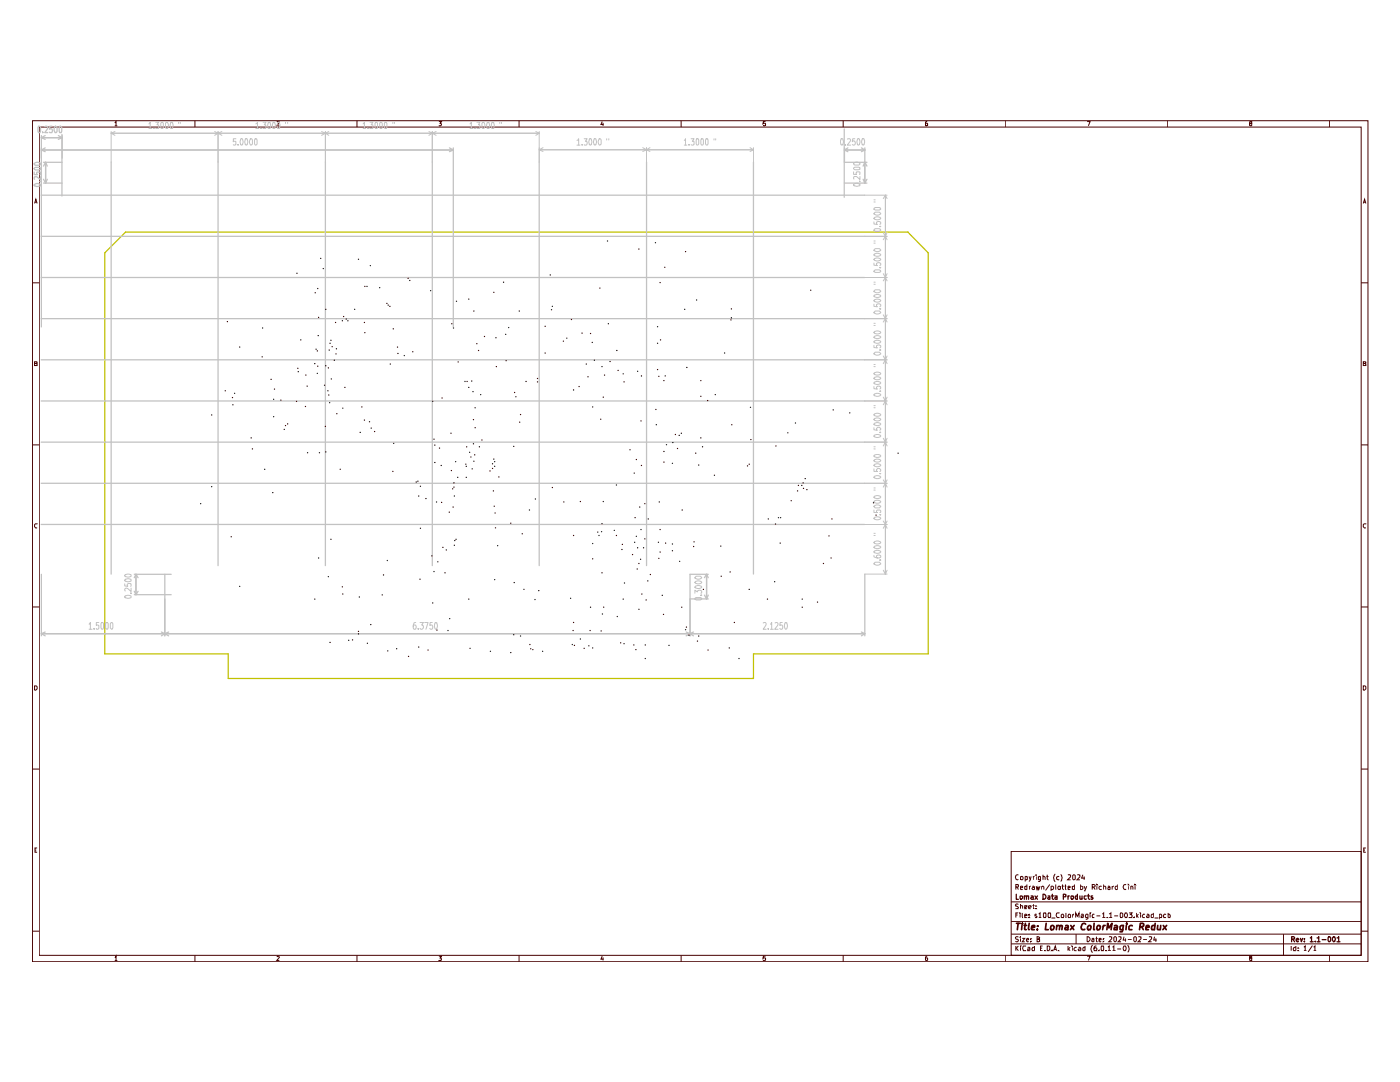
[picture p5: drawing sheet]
<svg xmlns="http://www.w3.org/2000/svg" width="279mm" height="216mm" viewBox="0 0 279 216" stroke-linecap="round" stroke-linejoin="round" font-family="sans-serif">
<g fill="none" stroke="#480000" stroke-width=".2">
<path d="M6.5 24.1h266.5v167.8h-266.5zM7.8 25.4h263.9v165.2h-263.9zM22.9 24.5l.3-.2v.8M22.9 25.1h.5M38.9 24.1v1.3M55.2 24.3h.5l.1 .1-.6 .7h.6M71.2 24.1v1.3M87.6 24.3h.5l-.3 .3h.2l.1 .3-.2 .2-.3-.1M103.6 24.1v1.3M120.2 24.3l-.3 .5h.5M120.4 24.5v.6M135.9 24.1v1.3"/>
<path d="M152.8 24.3h-.4l-.1 .4 .4-.1 .1 .4h-.5M168.3 24.1v1.3M185 24.3h-.2l-.1 .1v.6h.4l-.1-.4h-.2l-.1 .2M200.6 24.1v1.3M217 24.3h.6l-.4 .8M233 24.1v1.3M249.6 24.6l-.2-.3h.4v.3l-.4 .1v.3l.2 .1 .2-.1-.1-.4M265.3 24.1v1.3M6.5 56.4h1.3M6.9 40.6l.3-.8 .2 .8M7 40.3h.3M271.7 56.4h1.3"/>
<path d="M272.1 40.6l.2-.8 .3 .8M272.2 40.3h.3M6.9 72.5h.4v-.3h-.4v.7h.5v-.3l-.2-.1M272.1 72.5h.4v-.3h-.4v.7h.5v-.3l-.2-.1M6.5 88.8h1.3M271.7 88.8h1.3M7.4 104.6l-.3-.1-.2 .2v.4l.3 .3 .2-.1M272.6 104.6l-.4-.1-.1 .2v.4l.2 .3 .3-.1M6.5 121.1h1.3M6.9 136.9h.3l.2 .1v.5l-.2 .2h-.3zM271.7 121.1h1.3M272.1 136.9h.3l.2 .1v.5l-.3 .2h-.2z"/>
<path d="M6.5 153.5h1.3M271.7 153.5h1.3M7 169.6h.2M7.4 169.2h-.4v.9h.4M201.8 169.9h69.9v20.7h-69.9zM201.8 180h69.9M202.7 177h.5v-.4l-.5-.1v1M203 177l.2 .5M203.2 174.6a.45 .45 0 0 0-.6 .4 .45 .45 0 0 0 .6 .5M203.7 177.2l.4-.1-.1-.3-.3 .1v.5h.4M203.7 175l.3-.1 .2 .1v.4l-.2 .2-.3-.1zM204.6 175h.4v.5h-.4"/>
<path d="M204.6 174.9v1M204.9 176.9h-.4v.5h.4M204.9 176.5v1M205.4 174.9l.2 .7M205.4 176.8v.7M205.7 176.8l-.3 .2M205.8 174.9l-.2 .7-.2 .3M206 176.9l.3-.1 .2 .2v.5M206.2 174.9v.7M206.5 177.1h-.4l-.1 .1 .1 .3 .4-.1M206.5 174.9l-.3 .1M206.8 176.8l.2 .7 .1-.5 .2 .5 .3-.7"/>
<path d="M206.8 174.5v.1M206.8 174.9v.7M207.6 174.9v.8l-.1 .2-.3-.1M207.6 175h-.4v.5h.4M207.9 176.9l.3-.1 .1 .2v.5M207.9 176.8v.7M208.2 175l.2-.1 .2 .1v.6M208.2 174.5v1.1M208.8 174.9h.5M209 174.5v.9l.3 .2M209.5 176.5l-.8 1.2M209.8 176.9l.3-.1 .2 .2-.2 .5-.3-.1"/>
<path d="M209.8 176.8v1M210.6 174.5a.92 .92 0 0 0 0 1.4M210.7 176.5l.1 1M211.1 177l.2-.2 .3 .1v.5l-.3 .1zM211.4 175l-.3-.1-.2 .1v.5h.5M211.7 174.5a1.12 1.12 0 0 1 0 1.4M211.9 176.8h.4M212 176.5v.8l.3 .2M212.5 176.8h.3M212.6 176.5v.9l.2 .1M213.1 177.2l.5-.1v-.2h-.5v.5h.5M213.1 174.6h.6v.4l-.6 .6h.6"/>
<path d="M214.2 174.5l.4 .2v.7l-.3 .2-.2-.2v-.7zM214.4 176.9h-.4v.5h.4M214.4 176.5v1M215 174.6h.5v.4l-.6 .6h.6M215.6 176.9l.3-.1 .2 .2-.1 .4h-.4M215.6 176.5v1M216.1 174.5l-.2 .7h.6M216.4 176.8l.2 .7M216.4 174.9v.7M216.9 176.8l-.4 1h-.1M218 177h.4l.2-.3-.6-.2v1M218.2 177l.4 .5"/>
<path d="M218.9 176.5v.1M218.9 176.8v.7M219.8 176.9l-.2-.1-.3 .2 .1 .4h.4M220.3 176.9l.2-.1 .2 .2v.5M220.3 176.5v1M221.1 176.9l.3-.1 .1 .2v.5M221.5 177.1l-.4 .1 .1 .3 .3-.1M222 176.8v.7M222.3 176.8l-.3 .2M223 176.9l-.3-.1-.2 .2 .1 .4h.4M223 176.5v1M224.7 176.6a.45 .45 0 0 0-.6 .4 .45 .45 0 0 0 .6 .4"/>
<path d="M225.2 176.5v.1M225.2 176.8v.7M225.7 176.9l.2-.1 .2 .2v.5M225.7 176.8v.7M226.5 176.5v.1M226.5 176.8v.7M272.2 169.6h.2M272.6 169.2h-.4v.9h.4M6.5 185.8h1.3M22.9 191.1l.3-.3v.8M22.9 191.6h.5M38.9 190.6v1.3"/>
<path d="M55.2 190.9l.4-.1 .2 .2-.6 .6h.6M71.2 190.6v1.3M87.6 190.8h.5l-.3 .3 .3 .2-.1 .3h-.4M103.6 190.6v1.3M120.2 190.8l-.3 .6h.5M120.4 191.1v.5M135.9 190.6v1.3M152.8 190.8h-.4l-.1 .4 .4-.1 .1 .5h-.5M168.3 190.6v1.3M185 190.8h-.1l-.2 .3v.5h.4l-.1-.5h-.2l-.1 .2M200.6 190.6v1.3M201.8 188.3h69.9"/>
<path d="M201.8 186.4h69.9M201.8 183.9h69.9M202.7 188.8v.9M202.7 182.6h.4M202.8 189.2l.4 .5M203.2 182.2h-.5v.9M203.2 187l-.4-.1-.2 .2 .2 .3 .4 .2-.1 .3-.5-.1M203.2 180.5l-.4-.1-.2 .2 .1 .2 .5 .3v.2h-.6M203.2 188.8l-.5 .5M203.6 182.2h.1M203.6 182.4v.7M203.7 188.8h.1"/>
<path d="M203.7 186.9v.1M203.7 180.8h.4v.5M203.7 180.4v.9M203.7 187.2v.7M203.7 189v.7M204 187.2h.5l-.5 .7h.5M204 182.2v.7l.2 .2M204.5 182.8l.4-.1v-.2h-.4v.6h.4M204.5 181.1l.4-.1v-.3h-.4v.6h.4M204.7 188.8h-.4l-.2 .4 .2 .5 .4-.1M204.9 187.6l.4-.1-.1-.3-.3 .2v.3l.1 .2 .3-.1M205.1 189.1h.4v.6h-.4v-.3l.4-.1"/>
<path d="M205.3 181.1l.5-.1-.1-.3-.4 .1v.4l.4 .1M205.4 183v.1M205.4 182.5v.1M205.7 187.8v.1M205.7 187.3v.1M206 180.7h.5M206.2 180.4v.9h.3M206.5 188.8v.9h-.5v-.6h.5M206.7 181.2v.1M206.7 180.7v.1M206.9 182.5h-.4v.3l.5 .1-.1 .2h-.4M207 187.4l.4-.1 .1-.2-.5-.2v1h.3l.2-.1v-.3l-.3-.1"/>
<path d="M207.3 182.4l.3-.2v.9M207.3 183.1h.5M207.6 189.2h.4M208.1 188.8h-.5v.9h.5M208.3 182.2h.4v.1v.8h-.4l-.1-.2zM208.5 189.6v.1M209 188.8h.3l.2 .1v.5l-.2 .3h-.3zM209.3 182.2h.3l.1 .1-.1 .8h-.3l-.1-.2zM209.8 183.2h.8M209.9 189.6v.1M210.3 189.7l.3-.9 .3 .9M210.4 189.4h.4"/>
<path d="M211.2 189.6v.1M211.4 182.2h-.5l-.1 .4 .2 .5 .4-.1M211.8 182.6l.2-.2 .2 .1v.6l-.4-.1zM212.7 182.2l.1 .9M213.1 188.8v.9M213.2 182.5l.3-.1 .2 .2-.1 .5h-.4zM213.2 189.4l.4 .3M213.6 189l-.5 .4M214 188.8h.1M214 189v.7M214.1 182.4v.7M214.3 182.4l-.2 .3"/>
<path d="M214.7 183.1v-.9l.3 .6 .3-.6v.9M214.8 186.4v1.9M214.8 189.1l-.2-.1-.3 .3 .2 .4h.3M215.3 189.1l.2-.1 .2 .2v.5h-.4l-.1-.3 .5-.1M215.8 182.5h.4v.6h-.4v-.3l.4-.1M216.5 188.8v.9h-.3l-.1-.5 .2-.2 .2 .1M217 190.8h.6l-.4 .8M217 186.9h.2l.4 .4-.4 .6h-.2zM217.1 182.4v.9l-.2 .1-.2-.1M217.1 182.5l-.3-.1-.2 .3 .1 .4h.4M217.6 182.2h.1M217.6 182.4v.7"/>
<path d="M217.9 187.3h.4v.6M218.1 188.6a.92 .92 0 0 0 0 1.4M218.3 187.5l-.4 .1v.2h.4M218.4 182.5l-.3-.1-.1 .3 .1 .4h.3M218.7 187.2h.4M218.8 186.9v.9l.3 .1M218.8 188.8h-.2a.73 .73 0 0 0-.2 .9h.4l.1-.4-.2-.2-.4 .2M218.8 182.8h.8M219.3 187.6l.5-.1-.1-.3-.4 .1v.5h.5M219.3 189.6v.1M219.8 188.8h.4l.1 .1-.1 .8h-.4v-.2zM220 182.4l.3-.2v.9"/>
<path d="M220 183.1h.6M220.2 187.8v.1M220.2 187.3v.1M220.7 189.6v.1M220.9 183v.1M221.1 189l.3-.2v.9M221.1 189.7h.6M221.4 187h.5v.3l-.6 .6h.6M221.4 182.4l.3-.2v.9M221.4 183.1h.6M222 189l.3-.2v.9M222 189.7h.6"/>
<path d="M222.4 182.8h.7M222.5 186.9l.3 .2v.6l-.2 .2h-.1l-.2-.2v-.6zM223 189.4h.7M223.2 187h.5v.3l-.6 .6h.6M223.6 182.2l.5 .1v.6l-.2 .2h-.3v-.2zM224.2 188.8h.1a.47 .47 0 0 1 .5 .4 .47 .47 0 0 1-.5 .5l-.1-.3zM224.3 186.9l-.1 .7h.5M224.6 182.2a.47 .47 0 0 1 .4 .4 .47 .47 0 0 1-.4 .5l-.2-.3zM224.6 187.2v.7M225.1 188.6a1.14 1.14 0 0 1 0 1.4M225.1 187.5h.7M225.3 182.2h.6l-.3 .3 .3 .2-.1 .4-.5-.1"/>
<path d="M226.4 183v.1M226.4 186.9l.4 .2v.6l-.2 .2h-.2l-.1-.2v-.6zM226.8 182.2v.9M226.9 182.8l.3 .3M227.2 187h.5v.3l-.6 .6h.6M227.2 182.4l-.4 .4M227.6 182.2h.1M227.6 182.4v.7M228.1 187.5h.8M228.5 182.5l-.3-.1-.2 .3 .1 .4h.4M228.9 182.5l.3-.1 .1 .2v.5h-.4l-.1-.3 .5-.1M229.3 187h.5v.3l-.6 .6h.6"/>
<path d="M230.2 182.2v.9h-.4l-.1-.5 .2-.2 .3 .1M230.4 186.9l-.1 .7h.5M230.4 183.2h.8M230.7 187.2v.7M231.4 182.5l.3-.1 .2 .3-.1 .4h-.4M231.4 182.4v1M232.7 182.5l-.3-.1-.2 .3 .1 .4h.4M233 190.6v1.3M233.1 182.2v.9h.4v-.6h-.4M249.6 191.1l-.2-.2 .3-.1 .1 .3-.4 .1 .1 .4h.3l-.1-.5M256.2 186.4v4.2M257.7 188.8v.9"/>
<path d="M258.6 188.8v.9h-.4v-.6h.4M259 189.6v.1M259 189.1v.1M260.2 189l.3-.2v.9M260.2 189.7h.5M261.9 188.7l-.8 1.2M262.2 189l.2-.2v.9M262.2 189.7h.5M265.3 190.6v1.3M271.7 185.8h1.3"/>
</g>
<g fill="none" stroke="#480000" stroke-width=".25">
<path d="M202.8 178.4v1.1h.4M203.6 178.9l.3-.1 .2 .1v.3l-.3 .3-.2-.2zM204.4 178.9l.5-.1v.7M204.4 178.8v.7M204.9 178.9v-.1h.4v.7M205.8 178.8h.3l.1 .7M206.2 179h-.3l-.2 .2 .2 .3 .3-.1M206.5 178.8l.6 .7M207.1 178.8l-.6 .7M208.2 178.4a.52 .52 0 0 1 .6 .5 .52 .52 0 0 1-.6 .6zM209.2 178.8h.3v.7M209.5 179l-.4 .2 .2 .3 .2-.1"/>
<path d="M209.8 178.8h.5M210 178.4v1l.3 .1M210.5 178.8h.4v.7M210.9 179l-.4 .1v.3h.4M212.2 178.9h.4l.1-.4-.5-.1v1.1M213.1 178.8v.7M213.4 178.8l-.3 .1M213.7 178.9l.5-.1v.6l-.3 .1-.2-.2zM215 178.8h-.3l-.1 .1 .1 .5h.3M215 178.4v1.1M215.5 178.8v.6l.3 .1 .1-.2M215.9 178.8v.7"/>
<path d="M216.8 178.8l-.4 .1v.4l.1 .2 .3-.1M217 178.8h.5M217.2 178.4v.9l.3 .2M218.1 178.8h-.3l-.1 .1 .4 .4-.1 .2-.3-.1M257.8 187.4h.5l.1-.3-.2-.2h-.4v1M258 187.4l.4 .5M258.7 187.6l.5-.1-.2-.3-.3 .2v.3l.2 .2 .2-.1M259.5 187.2l.2 .7 .3-.7M260.3 187.8v.1M260.3 187.3v.1M261.5 187.2l.2-.3v1M261.5 187.9h.6"/>
<path d="M262.5 187.8v.1M262.8 187.2h.2l.2-.3v1M262.8 187.9h.6M263.9 187.5h.7M265.2 186.9l.4 .2v.6l-.3 .2-.3-.2v-.6zM266.1 186.9a.55 .55 0 0 1 .4 .5 .55 .55 0 0 1-.4 .5l-.2-.4zM266.8 187.2l.4-.3v1M266.8 187.9h.6"/>
</g>
<g fill="none" stroke="#480000" stroke-width=".34">
<path d="M202.9 184.2h.7M203.2 184.2l-.2 1.3M204 184.7l-.1 .8M204 184.2v.2M204.4 184.7h.5M204.6 184.2l-.1 1.1 .1 .2h.2M205.4 184.2l-.2 1.1 .2 .2M205.9 185.1l.6-.1-.1-.3-.5 .1-.1 .5 .1 .2h.5M207 185.4v.1M207.1 184.7v.1M208.8 184.2l-.2 1.3h.6M209.7 184.8l.4-.1a.56 .56 0 0 1 0 .8h-.4z"/>
<path d="M210.9 184.8l.3-.1 .3 .1-.1 .7M210.9 184.7l-.1 .8M211.5 184.8l.2-.1h.3l-.1 .8M212.7 184.7h.3l.2 .1-.1 .7h-.5v-.4l.6-.1M213.7 184.7l.6 .8M214.4 184.7l-.8 .8M216.7 184.4l-.1-.1a.69 .69 0 0 0-.8 .4 .69 .69 0 0 0 .2 .8l.5-.1M217.1 184.9l.2-.2h.4l.1 .2-.2 .6h-.5zM218.4 184.2l-.1 1.3h.1M219 184.7h.4l.2 .2-.2 .6h-.5v-.2zM220.2 184.7l-.2 .8M220.6 184.7l-.5 .2"/>
<path d="M220.9 185.5l.2-1.3 .2 1 .6-1-.2 1.3M222.4 184.7h.4l.2 .1-.1 .7h-.6l.1-.4 .6-.1M224.2 184.7l-.3 1.2h-.4M224.2 184.7a.45 .45 0 0 0-.7 .2v.5l.6 .1M224.8 184.7l-.1 .8M224.9 184.2v.2M226 184.7a.45 .45 0 0 0-.7 .2l.1 .6h.5M227.5 184.9l.7-.1 .1-.4-.2-.2h-.5l-.2 1.3M227.8 184.9l.4 .6M228.7 185.1l.7-.1-.2-.3h-.4l-.1 .6v.2h.5M230.5 184.2l-.1 1.3h-.5v-.7l.2-.1h.4M231.1 184.7v.8l.5-.1"/>
<path d="M231.6 184.7v.8M232.2 184.7l.5 .8M232.8 184.7l-.7 .8"/>
</g>
<path d="M20.9 50.5l4.2-4.2h156.1l4.1 4.2v80h-34.9v4.9h-104.8v-4.9h-24.7z" fill="none" stroke="#c2c200" stroke-width=".25"/>
<g fill="none" stroke="#c2c2c2" stroke-width=".25">
<path d="M6.8 36.9l.8-.3 .5 .2v.2a1.01 1.01 0 0 1-1.3 0zM6.8 34.3v.5h.6v-.5h.6v.5M6.8 33.6l.3-.2h.7l.3 .1v.3l-1 .1zM6.8 32.6l.8-.2 .5 .2v.2l-.3 .2h-.7zM7.7 25.2l.4 .2-.1 1.1h-.3l-.1-.3v-.8zM8 36.2h.1M8.1 35.3v.6l-.8-.6h-.4v.5M8.2 38.9h164.4M8.3 29.9h82.2M8.3 27.1v38.1M8.3 29.9l.7 .4M8.3 27.5h4.1"/>
<path d="M8.3 27.5l.7 .3M8.5 26.4v.1M8.7 36.5h3.7M8.7 32.4h3.7M8.7 35.8l.4 .7M8.9 25.3l.5-.1 .1 .2-.6 1.1h.6M9 29.5l-.7 .4M9 27.1l-.7 .4M9.1 32.4v4.1M9.1 32.4l-.4 .7M9.1 32.4l.3 .7M9.4 35.8l-.3 .7"/>
<path d="M10.4 25.2h-.5v.6h.5v.7l-.5-.1M11 25.2l.4 .2v.8l-.2 .3-.2-.1a.91 .91 0 0 1 0-1.2zM11.6 27.1l.8 .4M12 25.2l.3 .2-.1 1.1h-.3l-.1-.3v-.8zM12.4 26.8v12.3M12.4 27.1v4.4M12.4 27.5l-.8 .3M22.2 32.3v82.3M43.5 32.3v80.6M64.9 32.3v80.6M86.3 32.3v80.6M89.7 29.5l.8 .4"/>
<path d="M90.5 29.5v35.7M90.5 29.9l-.8 .4M107.6 32.3v80.6M129 32.3v80.6M150.4 32.3v82.3M168.5 25.7v13.7M168.5 36.5h4.5M168.5 29.5v2.9h4.5M168.5 29.9h4.1M168.5 29.9l.7 .4M169.2 29.5l-.7 .4M171.9 29.5l.7 .4"/>
<path d="M172.3 35.8l.3 .7M172.3 33.1l.3-.7 .4 .7M172.6 29.5v7M172.6 29.9l-.7 .4M173 35.8l-.4 .7M8.2 55.4h164.4M8.2 47.2h164.4M8.2 63.6h164.4M8.2 71.8h164.4M8.2 96.4h164.4M8.2 88.2h164.4M8.2 80h164.4"/>
<path d="M8.2 104.6h164.4M8.3 114.6v12.3M26.8 114.6h7.4M26.8 118.7h7.4M26.8 118l.3 .7M27.1 114.6v4.1M27.1 114.6l-.3 .7M27.1 114.6l.5 .7M27.6 118l-.5 .7M32.9 114.6v12.3M137.7 119.5h3.7M140.6 118.7l.4 .8"/>
<path d="M141 114.6v4.9M141 114.6l-.4 .7M141 114.6l.4 .7M141.4 114.6h-3.7v12.3M141.4 118.7l-.4 .8M172.6 114.6v12.3M8.3 126.4h164.3M8.3 126.4l.7 .5M9 126.1l-.7 .3M32.2 126.1l.7 .3M32.9 126.4l-.7 .5M32.9 126.4l.8 .5"/>
<path d="M33.7 126.1l-.8 .3M136.9 126.1l.8 .3M137.7 126.4l-.8 .5M137.7 126.4l.7 .5M138.4 126.1l-.7 .3M171.9 126.1l.7 .3M172.6 126.4l-.7 .5"/>
</g>
<g fill="none" stroke="#c2c2c2" stroke-width=".2">
<path d="M22.2 26.6h85.4M22.2 26.2v6.1M22.2 26.6l.7 .4M22.9 26.2l-.7 .4M29.7 24.7l.3-.3v1.3M29.7 25.7h.6M30.7 25.6v.1M31.1 24.4h.6l-.4 .5 .4 .1v.6h-.6M32.2 24.5l.2-.1 .2 .2-.1 1.1h-.3l-.1-.3zM33.1 24.5l.2-.1a.89 .89 0 0 1 .1 1.3h-.2l-.2-.3zM34 24.5l.3-.1a1.01 1.01 0 0 1 .1 1.3l-.4-.1zM35.6 24.4v.2"/>
<path d="M36 24.4v.2M42.8 26.2l.7 .4M43.5 26.2v6.1M43.5 26.6l.8 .4M43.5 26.6l-.7 .4M44.3 26.2l-.8 .4M47.1 27.7h-.5v.6h.5v.6h-.5M47.5 28.9v.1M48 27.8l.3-.1a1.01 1.01 0 0 1 0 1.3l-.3-.1zM48.9 27.8l.4-.1a1.01 1.01 0 0 1-.1 1.3l-.3-.1zM50 27.7h.2l.2 .2v.8l-.3 .3a.89 .89 0 0 1-.1-1.3zM50.9 27.7h.3l.1 .2v.8l-.2 .3-.3-.3z"/>
<path d="M51.1 24.7l.3-.3v1.3M51.1 25.7h.5M52.1 25.6v.1M52.5 24.4h.6l-.4 .5h.3v.8l-.5-.1M53.5 24.5l.3-.1a1.01 1.01 0 0 1 0 1.3l-.3-.1zM54.4 24.5l.3-.1a1.01 1.01 0 0 1 .1 1.3l-.4-.1zM55.4 24.5l.2-.1a1.01 1.01 0 0 1 .1 1.3l-.3-.1zM57 24.4v.2M57.4 24.4v.2M64.2 26.2l.7 .4M64.9 26.2v6.1M64.9 26.6l.7 .4"/>
<path d="M64.9 26.6l-.7 .4M65.6 26.2l-.7 .4M72.5 24.7l.2-.3v1.3M72.5 25.7h.5M73.4 25.6v.1M73.8 24.4h.6l-.3 .5 .3 .1v.6h-.6M75 24.4l.4 .2-.1 1.1h-.4l-.1-.3v-.8zM75.9 24.4l.4 .2-.1 1.1h-.3l-.1-.3v-.8zM76.9 24.4h.1l.2 .2-.1 1.1h-.3l-.1-.3v-.8zM78.4 24.4v.2M78.7 24.4v.2M85.6 26.2l.7 .4"/>
<path d="M86.3 26.2v6.1M86.3 26.6l-.7 .4M86.3 26.6l.7 .4M87 26.2l-.7 .4M93.8 24.7l.3-.3v1.3M93.8 25.7h.6M94.8 25.6v.1M95.2 24.4h.6l-.3 .5 .3 .1v.6h-.6M96.3 24.5l.1-.1a.89 .89 0 0 1 .2 1.3h-.2l-.2-.3zM97.2 24.5l.3-.1a1.01 1.01 0 0 1 0 1.3l-.3-.1zM98.1 24.5l.3-.1a1.01 1.01 0 0 1 .1 1.3l-.4-.1zM99.7 24.4v.2"/>
<path d="M100.1 24.4v.2M106.9 26.2l.7 .4M107.6 26.2v6.1M107.6 26.6l-.7 .4M107.6 29.9h42.8M107.6 29.9l.8 .3M108.4 29.5l-.8 .4M115.1 28l.4-.3v1.3M115.1 29h.6M116.2 28.9v.1M116.6 27.7h.6l-.4 .5h.3l.1 .2-.1 .5h-.5M117.6 27.8l.3-.1a1.01 1.01 0 0 1 0 1.3l-.3-.1z"/>
<path d="M118.5 27.8l.4-.1a1.01 1.01 0 0 1-.1 1.3l-.3-.1zM119.5 27.7h.3l.2 .2v.8l-.3 .3a.89 .89 0 0 1-.2-1.3zM121.1 27.7v.2M121.5 27.7v.2M128.3 29.5l.7 .4M129 29.5v2.8M129 29.9l-.7 .3M129 29.9l.7 .3M129.7 29.5l-.7 .4M136.6 28l.2-.3v1.3M136.6 29h.5M137.5 28.9v.1"/>
<path d="M137.9 27.7h.6l-.3 .5 .3 .1v.6h-.6M139 27.7h.4v.2v.8l-.2 .3-.3-.3zM140 27.7h.3l.1 .2v.8l-.2 .3h-.2l-.1-.3zM140.9 27.7h.3l.1 .2v.8l-.2 .3-.3-.3zM142.5 27.7v.2M142.8 27.7v.2M149.7 29.5l.7 .4M150.4 29.5v2.8M150.4 29.9l-.7 .3M167.9 27.7h.1a.77 .77 0 0 1 .1 1.3h-.1a1.01 1.01 0 0 1-.1-1.3zM168.7 28.9v.1M169.2 27.8l.4-.1 .2 .3-.7 1h.7"/>
<path d="M170.3 34.3v.5h.6v-.5h.6v.5M170.3 33.5l.3-.1h.8h.2v.4l-1 .1zM170.3 32.6l.8-.3 .5 .2v.3l-.2 .1h-.8zM170.4 36.7l.7-.1 .5 .1v.3a1.01 1.01 0 0 1-1.3-.1zM170.6 27.7h-.4l-.1 .6 .2-.2 .3 .1 .1 .5-.3 .3-.3-.1M171.2 27.7h.1a.77 .77 0 0 1 .1 1.3h-.1a1.01 1.01 0 0 1-.1-1.3zM171.5 36.2h.1M171.6 35.2v.6l-.7-.6h-.5v.5M172 27.8l.2-.1a.77 .77 0 0 1 .1 1.3l-.3-.1zM172.6 38.9h4.4M174.4 39.9h.3M176.7 38.9v75.7"/>
<path d="M176.7 38.9l-.4 .7M176.7 38.9l.3 .7M172.6 47.2h4.4M172.6 55.4h4.4M174.4 44.3v.4l.7 .1-.2-.4 .6-.2 .3 .2-.2 .4M174.4 43.5a.88 .88 0 0 1 1.4 .1 .88 .88 0 0 1-1.4-.1zM174.4 42.6l.3-.3h.8l.3 .3a.82 .82 0 0 1-1.4 0zM174.4 59.9a.88 .88 0 0 1 1.4 .1 .88 .88 0 0 1-1.4-.1zM174.4 59a.88 .88 0 0 1 1.4 .1 .88 .88 0 0 1-1.4-.1zM174.4 58.1l.3-.3h.8l.3 .3a.82 .82 0 0 1-1.4 0zM174.4 52.5v.4l.7 .1-.2-.4 .6-.2 .3 .2-.2 .4M174.4 51.7a.88 .88 0 0 1 1.4 .1 .88 .88 0 0 1-1.4-.1z"/>
<path d="M174.4 50.8a.88 .88 0 0 1 1.4 .1 .88 .88 0 0 1-1.4-.1zM174.4 49.9l.3-.3h.8l.3 .3a.82 .82 0 0 1-1.4 0zM174.4 40.3h.3M174.4 56.7h.3M174.4 56.3h.3M174.4 48.5h.3M174.4 48.1h.3M174.5 45.7l1-.1 .3 .4-.3 .1h-.8l-.3-.1zM174.5 41.5l1-.1 .3 .3-.3 .2h-.8l-.3-.2zM174.5 53.9l1-.1 .3 .4-.3 .2h-.8l-.3-.2zM175.6 45.2h.2M175.6 53.4h.2"/>
<path d="M176.3 46.4l.4 .8M176.3 54.6l.4 .8M176.7 55.4l-.4 .6M176.7 55.4l.3 .6M176.7 47.2l-.4 .6M176.7 47.2l.3 .6M177 46.4l-.3 .8M177 54.6l-.3 .8M172.6 63.6h4.4M172.6 71.8h4.4M174.4 62.3l.3-.2h.8l.3 .2a.82 .82 0 0 1-1.4 0zM174.4 60.7v.4l.7 .1-.2-.4 .6-.2 .3 .2-.2 .4"/>
<path d="M174.4 78.7a.88 .88 0 0 1 1.4 .1 .88 .88 0 0 1-1.4-.1zM174.4 77.1v.5h.7l-.2-.1 .1-.4 .5-.1 .3 .3-.2 .3M174.4 76.4a.88 .88 0 0 1 1.4 .1 .88 .88 0 0 1-1.4-.1zM174.4 75.4a.88 .88 0 0 1 1.4 .1 .88 .88 0 0 1-1.4-.1zM174.4 74.5a.88 .88 0 0 1 1.4 .1 .88 .88 0 0 1-1.4-.1zM174.4 70.5l.3-.2h.8l.3 .2a.82 .82 0 0 1-1.4 0zM174.4 68.9v.4l.7 .1-.2-.4 .6-.2 .3 .2-.2 .4M174.4 68.2a.88 .88 0 0 1 1.4 0 .88 .88 0 0 1-1.4 0zM174.4 67.2a.88 .88 0 0 1 1.4 .1 .88 .88 0 0 1-1.4-.1zM174.4 66.3a.88 .88 0 0 1 1.4 .1 .88 .88 0 0 1-1.4-.1zM174.4 73.2h.3M174.4 72.7h.3"/>
<path d="M174.4 64.9h.3M174.4 64.5h.3M175.6 61.6h.2M175.6 78.1h.2M175.6 69.8h.2M176.3 62.8l.4 .8M176.3 79.2l.4 .8M176.3 71l.4 .8M176.7 71.8l-.4 .8M176.7 71.8l.3 .8M176.7 63.6l-.4 .7M176.7 63.6l.3 .7"/>
<path d="M177 62.8l-.3 .8M177 79.2l-.3 .8M177 71l-.3 .8M172.6 80h4.4M172.6 88.2h4.4M172.6 96.4h4.4M174.4 95.2a.88 .88 0 0 1 1.4 0 .88 .88 0 0 1-1.4 0zM174.4 93.6v.5h.7l-.2-.4 .3-.2h.3l.3 .2-.2 .4M174.4 92.8a.88 .88 0 0 1 1.4 .1 .88 .88 0 0 1-1.4-.1zM174.4 91.9a.88 .88 0 0 1 1.4 0 .88 .88 0 0 1-1.4 0zM174.4 90.9a.88 .88 0 0 1 1.4 .1 .88 .88 0 0 1-1.4-.1zM174.4 87a.88 .88 0 0 1 1.4 0 .88 .88 0 0 1-1.4 0z"/>
<path d="M174.4 85.3v.5l.7 .1-.2-.4 .3-.2h.3l.3 .2-.2 .4M174.4 84.6a.88 .88 0 0 1 1.4 .1 .88 .88 0 0 1-1.4-.1zM174.4 83.7a.88 .88 0 0 1 1.4 0 .88 .88 0 0 1-1.4 0zM174.4 82.7a.88 .88 0 0 1 1.4 .1 .88 .88 0 0 1-1.4-.1zM174.4 99.1a.88 .88 0 0 1 1.4 .1 .88 .88 0 0 1-1.4-.1zM174.4 89.6h.3M174.4 89.2h.3M174.4 81.4h.3M174.4 80.9h.3M174.4 97.8h.3M174.4 97.4h.3M175.6 94.5h.2"/>
<path d="M175.6 86.3h.2M176.3 95.8l.4 .6M176.3 87.5l.4 .7M176.7 88.2l-.4 .8M176.7 88.2l.3 .8M176.7 80l-.4 .8M176.7 80l.3 .8M176.7 96.4l-.4 .8M176.7 96.4l.3 .8M177 95.8l-.3 .6M177 87.5l-.3 .7M24.9 116.5v.4l.6 .1-.1-.4 .6-.2 .2 .1-.1 .5"/>
<path d="M25 118.9h1.1l.1 .3a1.01 1.01 0 0 1-1.3-.1zM25 115.6h1.1l.1 .3a1.01 1.01 0 0 1-1.3-.1zM25 114.6h1.1l.1 .4a1.01 1.01 0 0 1-1.3-.1zM26.1 118.4h.1M26.2 117.3v.7l-1-.7-.3 .3 .1 .3M138.7 118.4v-.6l.5 .3 .1-.2 .5-.1 .2 .1v.4l-.1 .1M138.7 117.1a.88 .88 0 0 1 1.3 .1 .88 .88 0 0 1-1.3-.1zM138.7 116.2a.88 .88 0 0 1 1.3 0 .88 .88 0 0 1-1.3 0zM138.7 115.2l.2-.2h.9l.2 .2a.82 .82 0 0 1-1.3 0zM138.8 119.3l1-.1 .2 .3-.2 .2h-.9l-.2-.2zM139.9 118.8h.1M172.6 104.6h4.4"/>
<path d="M172.6 114.6h4.4M174.4 103.4a.88 .88 0 0 1 1.4 .1 .88 .88 0 0 1-1.4-.1zM174.4 101.8v.5h.7l-.2-.1 .2-.4h.5l.2 .1v.3l-.2 .1M174.4 101a.88 .88 0 0 1 1.4 .1l-.3 .2h-.8zM174.4 100.1a.88 .88 0 0 1 1.4 .1 .88 .88 0 0 1-1.4-.1zM174.4 112.4l.3-.2h.8l.3 .2a.82 .82 0 0 1-1.4 0zM174.4 110.8l.1 .4 .5 .1h.7l.1-.4-.3-.2-.5 .1-.1 .4 .3 .1M174.4 110.1a.88 .88 0 0 1 1.4 .1 .88 .88 0 0 1-1.4-.1zM174.4 108.2a.88 .88 0 0 1 1.4 .1 .88 .88 0 0 1-1.4-.1zM174.4 106.8h.3M174.4 106.4h.3M174.6 109l.7-.1 .5 .2a.82 .82 0 0 1-1.4 0z"/>
<path d="M175.6 102.7h.2M175.6 111.8h.2M176.3 104l.4 .6M176.3 113.8l.4 .8M176.7 104.6l-.4 .8M176.7 104.6l.3 .8M177 104l-.3 .6M177 113.8l-.3 .8M17.8 124.5l.2-.3v1.4M17.8 125.6h.6M18.8 125.4v.2M19.7 124.2h-.5v.6h.5v.6l-.1 .2h-.3l-.1-.2"/>
<path d="M20.3 124.2h.2l.2 .3v.8l-.2 .3h-.2l-.1-.3v-.8zM21.2 124.3l.2-.1 .2 .3v.8l-.2 .3-.3-.3zM22.1 124.3l.3-.1 .1 .3v.8l-.1 .3-.4-.3zM83 124.2h-.2a1.08 1.08 0 0 0-.3 1.3l.4 .1 .2-.6-.2-.3h-.3l-.1 .3M83.5 125.4v.2M83.8 124.2h.7l-.3 .5 .2 .1 .1 .5-.3 .3-.4-.2M84.8 124.2h.6l-.4 1.4M86.3 124.2h-.4l-.1 .6 .4-.1 .2 .6-.2 .3-.4-.2M86.8 124.3l.2-.1a.91 .91 0 0 1 0 1.4l-.3-.5zM152.3 124.3l.4-.1 .2 .3-.6 1.1h.6M153.3 125.4v.2M153.8 124.5l.2-.3v1.4"/>
<path d="M153.8 125.6h.5M154.7 124.3l.3-.1 .3 .3-.7 1.1h.7M156.1 124.2h-.4l-.1 .6 .4-.1 .2 .6-.2 .3-.4-.2M156.6 124.3l.3-.1a.91 .91 0 0 1-.1 1.4l-.3-.5z"/>
</g>
<g fill="#000">
<path d="M59.2 54.4l.2 .1-.1 .1-.2-.1zM62.8 58.3l.2 .1v.1l-.2-.1zM63.4 57.5l.1 .1v.1l-.2-.1zM63.9 51.4l.2 .2v.1l-.2-.1zM64.5 53.5l.1 .1v.1l-.2-.1zM71.5 51.6l.2 .1-.1 .1-.2-.1zM72.8 57l.1 .2v.1l-.2-.1zM73.2 57l.2 .2-.1 .1-.2-.1zM73.9 52.9l.1 .1v.1l-.2-.1zM75.7 57.3l.2 .1-.1 .1-.2-.1zM81.4 55.4l.2 .1-.1 .2-.2-.2zM81.7 55.9l.2 .1-.1 .1-.1-.1z"/>
<path d="M85.9 57.9l.2 .1-.1 .1-.2-.1zM93.5 59.6l.2 .1-.1 .1-.2-.1zM98.5 58.2l.2 .1-.1 .1-.2-.1zM100.4 56.2l.2 .1v.1l-.2-.1zM109.8 54.8l.1 .1v.1l-.2-.1zM119.7 57.4l.1 .1v.1l-.2-.1zM121.2 48l.2 .1-.1 .1-.2-.1zM127.4 49.6l.2 .1v.1l-.2-.1zM130.7 48.3l.2 .1v.1l-.2-.1zM131.7 56.3l.2 .1-.1 .1-.2-.1zM132.6 53.2l.2 .1-.1 .2-.2-.2zM136.8 50.1l.1 .1v.1l-.2-.1z"/>
<path d="M139 59.7l.1 .2v.1l-.2-.1zM161.7 57.8l.2 .1v.1l-.2-.1zM44.9 77.9l.2 .1-.1 .1-.2-.1zM45.3 64.1l.2 .1-.1 .1-.1-.1zM46.3 79.2l.2 .1v.1l-.2-.1zM46.8 78.4l.1 .1v.1l-.2-.1zM47.8 69.1l.2 .2-.1 .1-.2-.1zM52.3 71.1l.2 .1-.1 .1-.2-.1zM52.3 65.3l.2 .1v.2l-.2-.2zM54 75.6l.2 .1v.1l-.2-.1zM54.5 79.6l.2 .1v.1l-.2-.1zM54.7 77.5l.2 .1-.1 .2-.1-.2z"/>
<path d="M56 79.7l.2 .1-.1 .2-.2-.2zM59.4 73.4l.2 .1-.1 .1-.2-.1zM59.5 74.1l.1 .1v.1l-.2-.1zM60 67.7l.2 .1-.1 .1-.2-.1zM61 74.7l.2 .1-.1 .2-.2-.2zM61.2 76.9l.2 .1v.2l-.2-.2zM62.8 72.4l.1 .2v.1l-.2-.1zM63 69.6l.2 .1-.1 .1-.2-.1zM63.3 69.9l.2 .1-.1 .1-.2-.1zM63.3 74.4l.2 .1-.1 .1-.2-.1zM63.4 73l.1 .1v.1l-.2-.1zM63.4 66.9l.2 .1v.1l-.2-.1z"/>
<path d="M63.5 63.2l.2 .1-.1 .1-.1-.1zM64.7 76.8l.2 .1-.1 .1-.2-.1zM65 61.6l.2 .1-.1 .1-.2-.1zM65 72.9l.2 .1-.1 .1-.2-.1zM65.4 77.9l.2 .1-.1 .1-.2-.1zM65.5 73.3l.2 .1-.1 .1-.2-.1zM65.6 78.7l.1 .1v.1l-.2-.1zM65.6 69.7l.2 .1v.2l-.2-.2zM65.8 68.4l.2 .1-.1 .1-.2-.1zM66 67.8l.2 .1-.1 .1-.2-.1zM66.1 75.5l.2 .1-.1 .1-.2-.1zM66.2 69.1l.2 .1v.1l-.2-.1z"/>
<path d="M66.7 71.8l.1 .1v.1l-.2-.1zM66.9 64.2l.2 .1-.1 .2-.2-.2zM67 70.5l.2 .1-.1 .1-.2-.1zM67.1 69.5l.2 .1-.1 .1-.2-.1zM68.3 63.9l.2 .1-.1 .1-.2-.1zM68.5 63l.2 .2-.1 .1-.1-.1zM68.8 77.2l.2 .1-.1 .1-.2-.1zM69 63.6l.2 .1-.1 .1-.1-.1zM69.4 63.9l.2 .1-.1 .1-.2-.1zM70.7 61.6l.2 .1-.1 .1-.1-.1zM72.7 64.2l.2 .1-.1 .2-.2-.2zM72.8 66.3l.1 .1v.1l-.2-.1z"/>
<path d="M77.2 60.4l.1 .1v.1l-.2-.1zM77.4 60.8l.2 .1-.1 .1-.2-.1zM77.7 61l.2 .1v.1l-.2-.1zM77.8 72.5l.2 .1v.2l-.2-.2zM78.4 65.5l.2 .1-.1 .1-.1-.1zM79.3 69.1l.2 .2-.1 .1-.2-.1zM79.4 70.4l.1 .1v.1l-.2-.1zM80.6 70.8l.2 .2-.1 .1-.1-.1zM82.3 70.1l.2 .1-.1 .1-.1-.1zM88.2 79.3l.1 .1v.1l-.2-.1zM90.1 64.5l.2 .1-.1 .1-.2-.1zM90.4 65.3l.2 .1v.2l-.2-.2z"/>
<path d="M91 60l.2 .1v.1l-.2-.1zM91.4 72.1l.2 .1-.1 .1-.2-.1zM92.7 76l.2 .1v.1l-.2-.1zM93.2 76l.1 .1v.1l-.2-.1zM93.5 77.2l.2 .1-.1 .1-.2-.1zM94.1 75.9l.2 .1-.1 .1-.2-.1zM94.3 78l.2 .1v.2l-.2-.2zM94.5 61.9l.2 .2-.1 .1-.2-.1zM95.1 68.5l.2 .1-.1 .1-.2-.1zM95.4 69.8l.2 .1v.1l-.2-.1zM95.9 78.6l.2 .1-.1 .2-.2-.2zM96.6 67l.2 .1v.2l-.2-.2z"/>
<path d="M98.9 67.3l.2 .1-.1 .1-.2-.1zM99 73l.2 .2-.1 .1-.2-.1zM100.9 66.6l.1 .1v.1l-.2-.1zM100.9 71.9l.2 .1v.1l-.2-.1zM101.5 65.2l.1 .2v.1l-.2-.1zM102.6 78.2l.2 .1v.1l-.2-.1zM102.9 79.1l.2 .1-.1 .1-.2-.1zM103.6 61.9l.2 .2-.1 .1-.2-.1zM104.9 76l.2 .1-.1 .1-.1-.1zM107.2 75.4l.2 .1-.1 .1-.2-.1zM107.2 76.1l.2 .1-.1 .1-.2-.1zM108.7 70.3l.2 .1v.2l-.2-.2z"/>
<path d="M108.7 65l.2 .1v.1l-.2-.1zM110 61.7l.2 .1-.1 .1-.2-.1zM110.2 61l.2 .1-.1 .1-.2-.1zM112.4 68l.2 .1-.1 .1-.2-.1zM113.1 67.4l.1 .1v.1l-.2-.1zM114 63.6l.2 .2-.1 .1-.2-.1zM114.4 77.7l.2 .1-.1 .1-.2-.1zM115.5 77l.2 .1-.1 .1-.2-.1zM116.1 66.4l.2 .1-.1 .1-.2-.1zM116.9 72.5l.2 .1v.2l-.2-.2zM117.3 75.1l.2 .1-.1 .1-.2-.1zM117.8 66.4l.2 .1-.1 .2-.2-.2z"/>
<path d="M118.1 68.2l.2 .1v.1l-.2-.1zM118.6 71.8l.1 .1v.1l-.2-.1zM120.1 73l.2 .2-.1 .1-.2-.1zM120.3 79.1l.2 .1v.2l-.2-.2zM120.6 74.7l.2 .1-.1 .2-.2-.2zM121.4 64.5l.1 .1v.1l-.2-.1zM121.7 72l.2 .1-.1 .1-.2-.1zM123 69.8l.2 .1v.1l-.2-.1zM123.3 73.8l.2 .1-.1 .1-.2-.1zM124.3 74.5l.2 .1-.1 .1-.2-.1zM124.5 76.1l.2 .1-.1 .1-.2-.1zM127.2 74l.2 .1-.1 .1-.2-.1z"/>
<path d="M128 74.9l.1 .1v.1l-.2-.1zM131.2 65.1l.2 .1-.1 .1-.2-.1zM131.2 68.4l.2 .1-.1 .1-.2-.1zM131.2 73.6l.2 .1-.1 .2-.2-.2zM131.4 75l.2 .1-.1 .1-.1-.1zM131.8 67.7l.2 .1-.1 .1-.2-.1zM132.4 75.8l.2 .1v.2l-.2-.2zM132.7 74.9l.2 .1-.1 .1-.2-.1zM136.6 61.6l.2 .1-.1 .1-.2-.1zM137 73.2l.2 .1-.1 .1-.2-.1zM139.8 75.8l.2 .1-.1 .2-.2-.2zM139.8 79l.2 .1-.1 .1-.2-.1z"/>
<path d="M141.2 79.8l.2 .1-.1 .1-.2-.1zM142.7 78.6l.2 .1-.1 .2-.2-.2zM144.5 70.3l.2 .1v.2l-.2-.2zM145.8 63.7l.2 .1-.1 .2-.1-.2zM145.9 61.5l.2 .1-.1 .2-.2-.2zM145.9 63.3l.2 .1-.1 .1-.2-.1zM42.2 97l.2 .1-.1 .1-.2-.1zM42.2 82.7l.2 .1-.1 .1-.2-.1zM46.4 80.7l.2 .1-.1 .1-.1-.1zM50.1 87.3l.1 .1v.1l-.2-.1zM50.3 89.5l.2 .1-.1 .1-.2-.1zM52.8 93.5l.2 .1-.1 .2-.2-.2z"/>
<path d="M54.4 98.2l.2 .1-.1 .1-.2-.1zM54.5 83l.2 .1v.2l-.2-.2zM56.7 85.6l.2 .1-.1 .1-.2-.1zM56.9 84.8l.2 .1-.1 .1-.1-.1zM57.3 84.5l.2 .1v.1l-.2-.1zM59.1 80l.2 .1-.1 .1-.1-.1zM60.9 81l.2 .1-.1 .1-.2-.1zM61.3 90.2l.2 .1-.1 .2-.1-.2zM63.7 90.2l.2 .1-.1 .2-.2-.2zM64.9 85l.2 .1-.1 .1-.2-.1zM65 90.1l.2 .1-.1 .1-.2-.1zM65.7 80.2l.2 .1-.1 .2-.1-.2z"/>
<path d="M67.2 82.4l.2 .1-.1 .2-.2-.2zM67.8 93.5l.2 .1v.2l-.2-.2zM68.3 81.3l.2 .1v.2l-.2-.2zM71.8 86.2l.2 .1-.1 .1-.1-.1zM72.2 81.1l.1 .1v.1l-.2-.1zM72.7 83.7l.2 .1-.1 .1-.2-.1zM73.7 84l.2 .2-.1 .1-.2-.1zM74 85.3l.2 .1-.1 .1-.1-.1zM74.7 86l.2 .1-.1 .1-.2-.1zM78.3 94l.2 .1v.1l-.2-.1zM78.5 88.4l.2 .1-.1 .1-.2-.1zM83 96.1l.2 .1-.1 .1-.2-.1z"/>
<path d="M83.3 95.9l.2 .1v.1l-.2-.1zM83.5 98.9l.2 .1-.1 .1-.2-.1zM83.8 96.9l.2 .1v.1l-.2-.1zM84.9 99.4l.2 .1v.1l-.2-.1zM86.3 80l.2 .1-.1 .1-.2-.1zM86.6 87.5l.1 .1v.1l-.2-.1zM86.7 92.2l.2 .1-.1 .1-.1-.1zM86.7 88.7l.2 .1-.1 .1-.1-.1zM87.7 89.3l.1 .1v.1l-.2-.1zM88 92.8l.2 .1-.1 .1-.2-.1zM89.9 86.3l.2 .1v.2l-.2-.2zM90 93.8l.2 .1-.1 .1-.1-.1z"/>
<path d="M90.3 97.4l.2 .1-.1 .1-.2-.1zM90.5 96.2l.2 .2v.1l-.2-.1zM90.5 97.1l.2 .1v.1l-.2-.1zM90.6 98.9l.2 .1-.1 .1-.1-.1zM90.9 92l.2 .1-.1 .1-.2-.1zM91.3 95.1l.2 .1-.1 .2-.2-.2zM92.9 92.5l.2 .1-.1 .1-.2-.1zM93 92.9l.2 .1-.1 .2-.2-.2zM93 95.1l.2 .1-.1 .2-.2-.2zM93.1 89l.2 .2-.1 .1-.2-.1zM93.7 90.1l.2 .2-.1 .1-.2-.1zM93.9 91.1l.2 .1-.1 .1-.1-.1z"/>
<path d="M94.2 93.4l.2 .2-.1 .1-.2-.1zM94.4 88.4l.2 .2-.1 .1-.1-.1zM94.4 83.6l.2 .1-.1 .1-.1-.1zM94.5 91.9l.2 .1-.1 .1-.2-.1zM94.7 90.6l.2 .2-.1 .1-.2-.1zM94.8 85.2l.2 .1-.1 .2-.2-.2zM94.8 81.3l.2 .1-.1 .1-.2-.1zM95.6 89l.2 .2-.1 .1-.2-.1zM96.1 87.7l.2 .1-.1 .1-.1-.1zM97.7 93.9l.2 .1v.1l-.2-.1zM98.2 92.4l.2 .1v.2l-.2-.2zM98.2 93.4l.2 .1v.1l-.2-.1z"/>
<path d="M98.4 97.8l.2 .2-.1 .1-.2-.1zM98.5 91.5l.2 .1-.1 .1-.2-.1zM98.7 92.9l.1 .1v.2l-.2-.2zM98.7 92l.1 .1v.1l-.2-.1zM99.5 95.1l.2 .1-.1 .1-.2-.1zM102.5 89l.2 .1-.1 .1-.2-.1zM103.7 84.1l.1 .1v.2l-.2-.2zM103.8 82.6l.2 .1-.1 .1-.1-.1zM106.8 99.5l.2 .1-.1 .1-.2-.1zM110.2 97.2l.2 .1-.1 .1-.2-.1zM118.2 81.1l.2 .1-.1 .1-.1-.1zM119.8 83.5l.2 .2-.1 .1-.1-.1z"/>
<path d="M123 96.7l.1 .1v.1l-.2-.1zM125.7 89.6l.2 .1-.1 .2-.2-.2zM126.5 94.3l.2 .1-.1 .1-.2-.1zM126.9 91.6l.2 .1v.1l-.2-.1zM127.9 83.9l.2 .1-.1 .1-.2-.1zM128 92.8l.1 .1v.1l-.2-.1zM130.8 81.6l.2 .1v.1l-.2-.1zM130.9 84.6l.2 .2-.1 .1-.1-.1zM132.4 92.1l.2 .1v.1l-.2-.1zM132.4 90l.2 .1v.1l-.2-.1zM133 88.6l.1 .1v.1l-.2-.1zM134.1 92.3l.2 .2v.1l-.2-.1z"/>
<path d="M134.2 88.2l.2 .1-.1 .1-.1-.1zM134.7 86.6l.2 .1v.1l-.2-.1zM135.2 89.4l.1 .1v.1l-.2-.1zM135.5 86.8l.2 .1-.1 .1-.2-.1zM135.9 86.3l.2 .1-.1 .2-.2-.2zM138.8 90.3l.2 .1-.1 .1-.2-.1zM139.4 92.7l.2 .1-.1 .1-.2-.1zM139.8 87.3l.2 .1-.1 .1-.2-.1zM140.1 89l.2 .2v.1l-.2-.1zM142.5 94.7l.2 .1-.1 .1-.1-.1zM146 84.6l.2 .2-.1 .1-.2-.1zM149.1 92.9l.2 .1-.1 .1-.1-.1z"/>
<path d="M149.5 92.5l.1 .1v.1l-.2-.1zM149.7 81.2l.2 .1-.1 .1-.2-.1zM149.8 87.6l.2 .1-.1 .1-.2-.1zM154.8 88.9l.2 .1-.1 .1-.2-.1zM157.2 86.2l.2 .2-.1 .1-.2-.1zM157.8 99.8l.2 .1v.1l-.2-.1zM158.7 84.3l.2 .1-.1 .1-.2-.1zM159.1 97.8l.2 .2-.1 .1-.2-.1zM159.3 96.7l.2 .2-.1 .1-.2-.1zM160 96.7l.1 .2v.1l-.2-.1zM160.2 96.2l.2 .2-.1 .1-.2-.1zM160.3 97.3l.2 .2-.1 .1-.2-.1z"/>
<path d="M160.6 95.4l.2 .1v.1l-.2-.1zM161 97.6l.2 .1-.1 .1-.2-.1zM166.2 81.7l.2 .1-.1 .1-.1-.1zM169.5 82.3l.2 .1-.1 .1-.1-.1zM179.2 90.3l.2 .1-.1 .1-.2-.1zM40 100.4l.2 .1-.1 .1-.2-.1zM46.1 107l.2 .1-.1 .1-.2-.1zM47.8 116.9l.2 .1-.1 .1-.2-.1zM62.8 119.4l.1 .1v.2l-.2-.2zM63.5 111.2l.2 .1-.1 .1-.1-.1zM65.5 114.9l.2 .2-.1 .1-.2-.1zM66 107.5l.2 .1-.1 .1-.2-.1z"/>
<path d="M68.3 117l.2 .1-.1 .1-.2-.1zM68.3 118.4l.2 .1v.1l-.2-.1zM71.7 119l.1 .1v.1l-.2-.1zM76.2 118.6l.2 .1-.1 .1-.1-.1zM76.5 114.6l.2 .1-.1 .1-.2-.1zM77.2 111.7l.2 .1v.2l-.2-.2zM83.8 115.5l.1 .1v.1l-.2-.1zM83.8 105.3l.2 .1v.1l-.2-.1zM86.1 110.8l.2 .1v.1l-.2-.1zM86.6 113.9l.1 .1v.2l-.2-.2zM87.1 100l.1 .2v.1l-.2-.1zM87.3 112l.2 .1-.1 .1-.2-.1z"/>
<path d="M88.1 100.1l.2 .1-.1 .2-.2-.2zM88.3 109.1l.2 .1v.1l-.2-.1zM88.8 114.2l.1 .1v.1l-.2-.1zM89 109.6l.2 .1-.1 .1-.2-.1zM89.6 102.1l.2 .1-.1 .1-.2-.1zM90.4 101.1l.2 .1-.1 .1-.2-.1zM90.6 108.7l.2 .1-.1 .1-.1-.1zM90.7 107.8l.2 .1-.1 .1-.2-.1zM91 107.5l.1 .1v.1l-.2-.1zM93.5 119.4l.2 .1-.1 .2-.2-.2zM98.6 100.9l.2 .1-.1 .1-.2-.1zM98.7 115.5l.1 .2v.1l-.2-.1z"/>
<path d="M98.7 102.2l.2 .2v.1l-.2-.1zM98.8 105.2l.2 .1v.1l-.2-.1zM99.3 108.8l.1 .1v.1l-.2-.1zM101.9 104.3l.2 .1-.1 .1-.2-.1zM102.6 116.1l.1 .1v.2l-.2-.2zM104.2 106.4l.2 .1-.1 .1-.2-.1zM104.5 117.5l.2 .1-.1 .1-.2-.1zM105.6 101.7l.2 .1-.1 .1-.2-.1zM106.7 119.5l.2 .1-.1 .1-.2-.1zM107.5 117.7l.2 .2-.1 .1-.2-.1zM112.5 100l.1 .2v.1l-.2-.1zM113.8 119.3l.2 .1-.1 .1-.2-.1z"/>
<path d="M114.4 106.7l.2 .1-.1 .2-.2-.2zM115.8 100l.2 .1-.1 .1-.2-.1zM118.2 108.3l.2 .2-.1 .1-.1-.1zM118.2 111.4l.2 .1-.1 .1-.1-.1zM119.2 106.1l.2 .1v.1l-.2-.1zM119.5 106.7l.2 .1-.1 .2-.2-.2zM120 106l.2 .1-.1 .1-.2-.1zM120.1 114.2l.2 .1-.1 .1-.2-.1zM120.1 104.4l.2 .1-.1 .1-.2-.1zM120.3 100l.2 .1v.1l-.2-.1zM122.5 105.7l.2 .1v.1l-.2-.1zM123 106.7l.1 .1v.2l-.2-.2z"/>
<path d="M124.1 109.5l.1 .1v.2l-.2-.2zM124.1 108.5l.2 .1v.1l-.2-.1zM124.3 119.4l.2 .1-.1 .2-.2-.2zM124.6 116.2l.2 .1-.1 .1-.2-.1zM126.2 110.5l.2 .2-.1 .1-.2-.1zM126.6 108.1l.2 .1-.1 .1-.2-.1zM126.7 103.2l.2 .1-.1 .1-.2-.1zM126.9 106.9l.2 .1v.1l-.2-.1zM127.1 113.4l.2 .1-.1 .2-.2-.2zM127.2 109.2l.2 .1-.1 .1-.2-.1zM127.4 112.3l.2 .1v.2l-.2-.2zM127.6 101.1l.2 .1-.1 .1-.1-.1z"/>
<path d="M127.8 111.5l.2 .1-.1 .1-.2-.1zM127.9 105.6l.2 .1-.1 .1-.2-.1zM128 118.4l.2 .1v.1l-.2-.1zM128.4 109.2l.2 .1-.1 .1-.2-.1zM128.6 100.4l.2 .1v.1l-.2-.1zM128.6 107.4l.2 .1v.1l-.2-.1zM128.9 119.6l.2 .1-.1 .1-.2-.1zM129.2 115.8l.2 .1-.1 .1-.1-.1zM129.3 103.4l.2 .1-.1 .2-.2-.2zM129.7 114.5l.2 .1v.2l-.2-.2zM131.3 108.1l.2 .1v.1l-.2-.1zM131.4 111.3l.2 .1-.1 .1-.1-.1z"/>
<path d="M131.5 100l.2 .2-.1 .1-.2-.1zM131.7 105.6l.2 .1-.1 .1-.2-.1zM131.7 110l.2 .2-.1 .1-.2-.1zM132.1 118.7l.2 .1-.1 .1-.2-.1zM132.8 108.3l.2 .1-.1 .1-.2-.1zM134.1 109.8l.2 .1v.1l-.2-.1zM134.1 108.4l.2 .1v.2l-.2-.2zM135.6 111.9l.2 .1-.1 .1-.2-.1zM136.1 101.7l.2 .1-.1 .1-.2-.1zM138.4 108.9l.2 .2-.1 .1-.2-.1zM138.5 108l.1 .1v.1l-.2-.1zM140.3 117.5l.2 .1-.1 .1-.1-.1z"/>
<path d="M143.8 108.9l.2 .1-.1 .1-.2-.1zM143.9 114.9l.2 .1-.1 .1-.2-.1zM145.7 114l.1 .1v.1l-.2-.1zM149.5 117.5l.1 .1v.1l-.2-.1zM153.1 119.4l.2 .1-.1 .2-.2-.2zM153.3 103.4l.2 .1-.1 .2-.2-.2zM154.5 116l.2 .1v.1l-.2-.1zM154.7 104.5l.2 .1-.1 .1-.2-.1zM155.3 103.2l.2 .1-.1 .1-.2-.1zM155.6 108.3l.2 .1v.1l-.2-.1zM155.7 103.2l.2 .1-.1 .1-.1-.1zM160 119.4l.2 .1v.2l-.2-.2z"/>
<path d="M164.3 112.3l.2 .1-.1 .2-.2-.2zM165.4 106.8l.2 .1-.1 .1-.2-.1zM165.8 111.2l.2 .1-.1 .1-.2-.1zM166 103.4l.2 .1-.1 .2-.2-.2zM174.3 100.2l.2 .1-.1 .1-.2-.1zM174.8 102.7l.2 .1-.1 .1-.2-.1zM65.8 128.1l.2 .1-.1 .1-.2-.1zM69.5 127.6l.2 .2v.1l-.2-.1zM70.3 127.6l.2 .1-.1 .1-.2-.1zM71.5 126.4l.2 .1-.1 .1-.2-.1zM71.5 125.9l.2 .1-.1 .1-.2-.1zM73.3 128.2l.1 .2v.1l-.2-.1z"/>
<path d="M73.9 124.5l.2 .1v.1l-.2-.1zM77.3 129.8l.2 .1-.1 .1-.1-.1zM79.1 129.3l.2 .2-.1 .1-.2-.1zM81.5 130.9l.2 .1-.1 .1-.2-.1zM83.5 129l.2 .1-.1 .1-.2-.1zM85.4 129.6l.2 .1-.1 .1-.2-.1zM86.3 120.2l.2 .1-.1 .1-.2-.1zM87.1 125.6l.2 .1v.1l-.2-.1zM89.3 125.7l.2 .1v.1l-.2-.1zM89.7 123.3l.2 .1-.1 .2-.2-.2zM93.7 129.3l.2 .1v.1l-.2-.1zM97.8 129.9l.2 .1-.1 .1-.2-.1z"/>
<path d="M101.9 130.1l.2 .1-.1 .1-.2-.1zM102.5 126.5l.2 .2-.1 .1-.2-.1zM103.8 126.8l.2 .1-.1 .1-.1-.1zM105.7 128.5l.2 .1-.1 .1-.2-.1zM105.9 129.3l.1 .2v.1l-.2-.1zM106.3 129.5l.2 .1-.1 .1-.2-.1zM108.2 129.9l.2 .1-.1 .1-.1-.1zM114.2 128.5l.1 .1v.1l-.2-.1zM114.3 125.7l.2 .1-.1 .1-.1-.1zM114.4 124.1l.2 .1-.1 .1-.2-.1zM114.6 128.7l.2 .1-.1 .1-.2-.1zM115.8 127.4l.2 .1-.1 .1-.2-.1z"/>
<path d="M116.5 129.3l.2 .1-.1 .1-.1-.1zM117.5 128.7l.1 .2v.1l-.2-.1zM117.7 125.7l.2 .1-.1 .1-.2-.1zM117.8 121l.2 .2-.1 .1-.2-.1zM118.2 129.2l.2 .1-.1 .1-.1-.1zM119.9 125.8l.2 .1-.1 .1-.2-.1zM120.2 122.4l.2 .1-.1 .1-.2-.1zM120.4 121l.2 .2-.1 .1-.1-.1zM123.1 122.9l.2 .1v.1l-.2-.1zM123.8 128.2l.2 .1-.1 .1-.2-.1zM124.5 128.3l.2 .1-.1 .2-.2-.2zM126.4 128.6l.2 .1v.1l-.2-.1z"/>
<path d="M126.9 129.5l.1 .1v.1l-.2-.1zM127.4 121.5l.2 .1v.1l-.2-.1zM128.7 128.6l.2 .1-.1 .1-.1-.1zM128.7 131.3l.2 .1-.1 .1-.1-.1zM132.4 122.5l.1 .1v.1l-.2-.1zM133.5 128.7l.1 .1v.1l-.2-.1zM136 121l.2 .2-.1 .1-.2-.1zM136.8 125.5l.1 .1v.2l-.2-.2zM136.9 125l.2 .1v.2l-.2-.2zM137.4 126.6l.2 .1v.2l-.2-.2zM139.1 127.8l.2 .1v.1l-.2-.1zM139.4 126.8l.2 .1-.1 .1-.2-.1z"/>
<path d="M141.2 129.6l.2 .1v.1l-.2-.1zM145.5 129.2l.2 .1-.1 .1-.2-.1zM146.5 124.1l.2 .1-.1 .1-.2-.1zM147.4 131.3l.2 .1v.1l-.2-.1zM160 121l.2 .2v.1l-.2-.1zM163.1 120l.2 .1-.1 .2-.2-.2z"/>
</g>
</svg>
